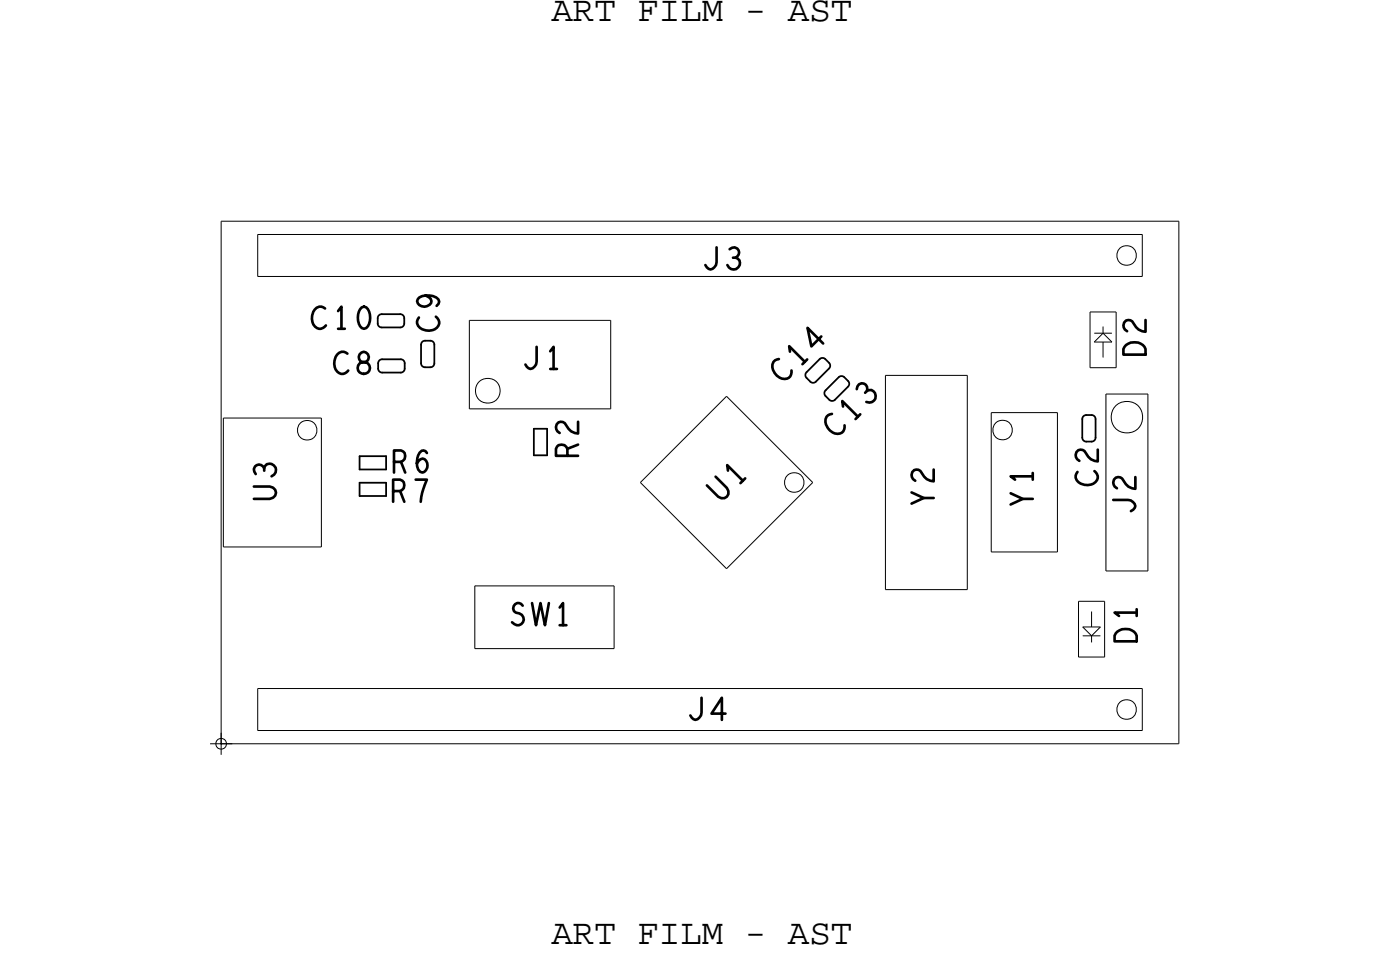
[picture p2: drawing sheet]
<svg xmlns="http://www.w3.org/2000/svg" width="80mm" height="55mm" viewBox="0 0 80 55" stroke-linecap="round" stroke-linejoin="round" font-family="sans-serif">
<defs><g id="words">
<g font-size="2.1">
<text x="31.7" y="1.2">ART FILM - AST</text>
<text x="31.7" y="54.2">ART FILM - AST</text>
</g>
<g font-size="1.3">
<text x="45" y="22" transform="rotate(-45 45 22)">C 1 4</text>
<text x="22.4" y="28.8">R7</text>
<text x="22.5" y="27.1">R6</text>
<text x="41.4" y="28.9" transform="rotate(-45 41.4 28.9)">U 1</text>
<text x="48" y="25.2" transform="rotate(-45 48 25.2)">C 1 3</text>
</g>
</g></defs>
<!-- layer: Board Outline -->
<path d="M12.7 12.7v30zM12.7 12.7h55zM67.7 12.7v30zM12.7 42.7h55z" fill="none" stroke="#000" stroke-width=".06"/>
<!-- layer: Components -->
<g fill="none" stroke="#000" stroke-width=".06">
<path d="M14.8 13.5h50.8zM14.8 15.9h50.8zM14.8 13.5v2.4zM27 18.4v5.1zM27 18.4h8.1zM35.1 18.4v5.1zM62.6 17.9h1.5zM62.6 17.9v3.2zM62.8 19.6h1.1zM62.8 19.6l.5-.5zM62.8 19.1h1.1zM63.3 18.7v.4z"/>
<path d="M63.3 19.1l.6 .5zM63.3 19.6v.9zM64.1 17.9v3.2zM65.6 13.5v2.4zM12.8 24h5.7zM12.8 24v7.4zM12.8 31.4h5.7zM14.8 39.5h50.8zM14.8 39.5v2.4zM18.5 24v7.4zM27 23.5h8.1zM27.3 33.6v3.6z"/>
<path d="M27.3 33.6h8zM27.3 37.2h8zM35.3 33.6v3.6zM36.8 27.7l4.9 4.9zM36.8 27.7l4.9-4.9zM41.7 22.8l5 4.9zM46.7 27.7l-5 4.9zM50.8 33.8h4.7zM50.8 21.5v12.3zM50.8 21.5h4.7zM55.5 21.5v12.3zM56.9 23.7h3.8z"/>
<path d="M56.9 23.7v8zM56.9 31.7h3.8zM60.7 23.7v8zM61.9 37.7h1.5zM61.9 34.5v3.2zM61.9 34.5h1.5zM62.2 36l.5 .5zM62.2 36h1zM62.2 36.5h1zM62.6 21.1h1.5zM62.7 36.5v.4zM62.7 35.1v.9z"/>
<path d="M63.2 36l-.5 .5zM63.4 34.5v3.2zM63.5 22.6v10.2zM63.5 22.6h2.4zM63.5 32.8h2.4zM65.6 39.5v2.4zM65.9 22.6v10.2zM14.8 41.9h50.8z"/>
<circle cx="64.7" cy="14.7" r=".56"/>
<circle cx="17.6" cy="24.7" r=".56"/>
<circle cx="28" cy="22.4" r=".71"/>
<circle cx="45.6" cy="27.7" r=".56"/>
<circle cx="57.6" cy="24.7" r=".56"/>
<circle cx="64.7" cy="24" r=".91"/>
<circle cx="64.7" cy="40.7" r=".56"/>
</g>
<g fill="none" stroke="#000" stroke-width=".1">
<path d="M21.7 18.3v.3zM21.7 18.6l.1 .1 .1 .1M21.9 18h1.1zM21.9 18.8h1.1zM21.9 18l-.1 .1-.1 .2M23 18l.2 .1v.2M23.2 18.3v.3zM23.2 18.6l-.1 .1-.1 .1M24.2 19.8v1.1zM24.4 19.6h.3zM24.4 19.6h-.2v.2M24.7 19.6h.2v.2"/>
<path d="M24.9 19.8v1.1zM20.7 27.7v.8zM20.7 28.5h1.5zM20.7 27.7h1.5zM20.7 26.2v.8zM20.7 27h1.5zM20.7 26.2h1.5zM21.7 20.9v.3zM21.7 21.2l.1 .1 .1 .1M21.9 20.6h1.1zM21.9 21.4h1.1zM21.9 20.6l-.1 .1-.1 .2"/>
<path d="M23 20.6l.2 .1v.2M23.2 20.9v.3zM23.2 21.2v.1l-.2 .1M24.2 20.9v.1l.2 .1M24.4 21.1h.3zM24.9 20.9v.1l-.2 .1M30.7 26.1h.7zM30.7 24.6h.7zM30.7 24.6v1.5zM31.4 24.6v1.5zM47.4 22.4l.8-.7zM48.2 21.7l.1-.1 .2 .1"/>
<path d="M48.5 21.7l.2 .2zM62.2 24.1v1zM62.2 25.1v.2l.2 .1M62.4 25.4h.3zM62.4 23.8h.3zM62.4 23.8l-.2 .1v.2M62.7 23.8l.2 .1v.2M62.9 24.1v1zM62.9 25.1l-.1 .2-.1 .1"/>
</g>
<!-- layer: Text -->
<g fill="none" stroke="#000" stroke-width=".15">
<path d="M18.7 17.7a.51 .51 0 0 0-.6 0 .51 .51 0 0 0-.2 .6 .46 .46 0 0 0 .3 .5 .46 .46 0 0 0 .5-.1M19.4 17.9l.2-.3v1.3M19.4 18.9h.4M20.8 17.6a.45 .45 0 0 1 .5 .6l-.1 .2a.35 .35 0 0 1-.3 .5 .35 .35 0 0 1-.3-.5v-.4zM24.4 17l.2 .1a.25 .25 0 0 1 .1 .4 .36 .36 0 0 1-.5 .1 .36 .36 0 0 1-.1-.5l.3-.1a.51 .51 0 0 1 .8 .4l-.1 .2M25 18.2a.45 .45 0 0 1 .2 .5 .45 .45 0 0 1-.5 .3 .51 .51 0 0 1-.6-.2 .51 .51 0 0 1 0-.6M30.8 19.9v.9a.33 .33 0 0 1-.2 .3 .33 .33 0 0 1-.4-.2M41.2 14.2v.8a.33 .33 0 0 1-.3 .4 .33 .33 0 0 1-.4-.2M41.9 14.3a.31 .31 0 0 1 .5 0 .31 .31 0 0 1-.2 .5M42.1 14.8a.36 .36 0 0 1 .4 .3 .36 .36 0 0 1-.3 .4 .36 .36 0 0 1-.4-.3M64.7 19.8a.66 .66 0 0 1 .7-.1 .66 .66 0 0 1 .4 .7h-1.3v-.4zM65.8 18.4v.6a.85 .85 0 0 1-.8-.5 .32 .32 0 0 0-.5 .1 .32 .32 0 0 0 .2 .4"/>
<path d="M14.6 27.9h.9a.35 .35 0 0 1 .3 .4 .35 .35 0 0 1-.3 .3h-.9M15.2 26.9a.31 .31 0 0 0-.5-.2 .31 .31 0 0 0 0 .5M15.2 27a.36 .36 0 0 1 .3-.4 .36 .36 0 0 1 .4 .3 .36 .36 0 0 1-.3 .4M19.9 20.3a.51 .51 0 0 0-.5 0 .51 .51 0 0 0-.2 .6 .46 .46 0 0 0 .2 .5 .46 .46 0 0 0 .6-.1M20.7 20.3a.29 .29 0 0 0 0 .4 .29 .29 0 0 0 .3 .1 .34 .34 0 0 1 .2 .5 .34 .34 0 0 1-.6 0 .34 .34 0 0 1 .2-.5 .29 .29 0 0 0 .4-.4 .29 .29 0 0 0-.5-.1zM22.6 28.2h.4a.34 .34 0 0 0 .2-.3 .34 .34 0 0 0-.2-.4h-.4v1.3M22.6 26.5h.4a.34 .34 0 0 0 .3-.3 .34 .34 0 0 0-.3-.3h-.4v1.2M23.9 27.5h.6l-.3 1.3M24.5 26l-.2-.1a.74 .74 0 0 0 0 1.2 .43 .43 0 0 0 .2-.4 .43 .43 0 0 0-.2-.4l-.4 .3M30 34.8a.29 .29 0 0 0-.4-.1 .29 .29 0 0 0 0 .5 .37 .37 0 0 1 .5 .2 .37 .37 0 0 1-.2 .5 .37 .37 0 0 1-.5-.2M30.6 34.6l.2 1.3 .2-1.3 .3 1.3 .2-1.3M31.6 20.2l.2-.3v1.3"/>
<path d="M31.6 21.2h.4M32.1 34.9l.2-.3v1.3M32.1 35.9h.4M32.6 26.2v-.4a.34 .34 0 0 0-.3-.3 .34 .34 0 0 0-.4 .3v.4h1.3M33.2 24.2v.7a.85 .85 0 0 1-.8-.6 .32 .32 0 0 0-.5 .1 .32 .32 0 0 0 .2 .5M33.2 25.5l-.6 .3M52.3 28.3l.7 .3M53.6 27v.6a.85 .85 0 0 1-.7-.6 .32 .32 0 0 0-.5 .1 .32 .32 0 0 0 .2 .5M53.6 28.6h-.6l-.7 .3M58 28.3l.7 .3M59.3 27.3h-1.3l.3 .2M59.3 28.6h-.6l-.7 .4"/>
<path d="M59.3 27.2v.3M62.9 27a.45 .45 0 0 1 .1 .6 .45 .45 0 0 1-.5 .2 .51 .51 0 0 1-.6-.1 .51 .51 0 0 1 0-.6M63 25.8v.7a.85 .85 0 0 1-.7-.6 .32 .32 0 0 0-.5 .1 .32 .32 0 0 0 .2 .5M63.9 28.7h.9a.33 .33 0 0 1 .4 .2 .33 .33 0 0 1-.3 .4M64.2 36.3a.66 .66 0 0 1 .7-.1 .66 .66 0 0 1 .4 .6h-1.3v-.3zM65.2 27.4v.7a.85 .85 0 0 1-.8-.6 .32 .32 0 0 0-.4 .1 .32 .32 0 0 0 .1 .4M65.3 35.2h-1.3l.3 .2M65.3 35v.4M40.3 40.1v.8a.33 .33 0 0 1-.3 .4 .33 .33 0 0 1-.4-.2M41.7 41h-.8l.6-.9v1.2"/>
</g>
<!-- layer: Drawing Origin -->
<path d="M12.1 42.7h1.2M12.5 42.5l.2-.1 .2 .1 .1 .2-.1 .2-.2 .1-.2-.1-.1-.2zM12.7 42.1v1.2" fill="none" stroke="#000" stroke-width=".06"/>
<use href="#words"/>
</svg>
